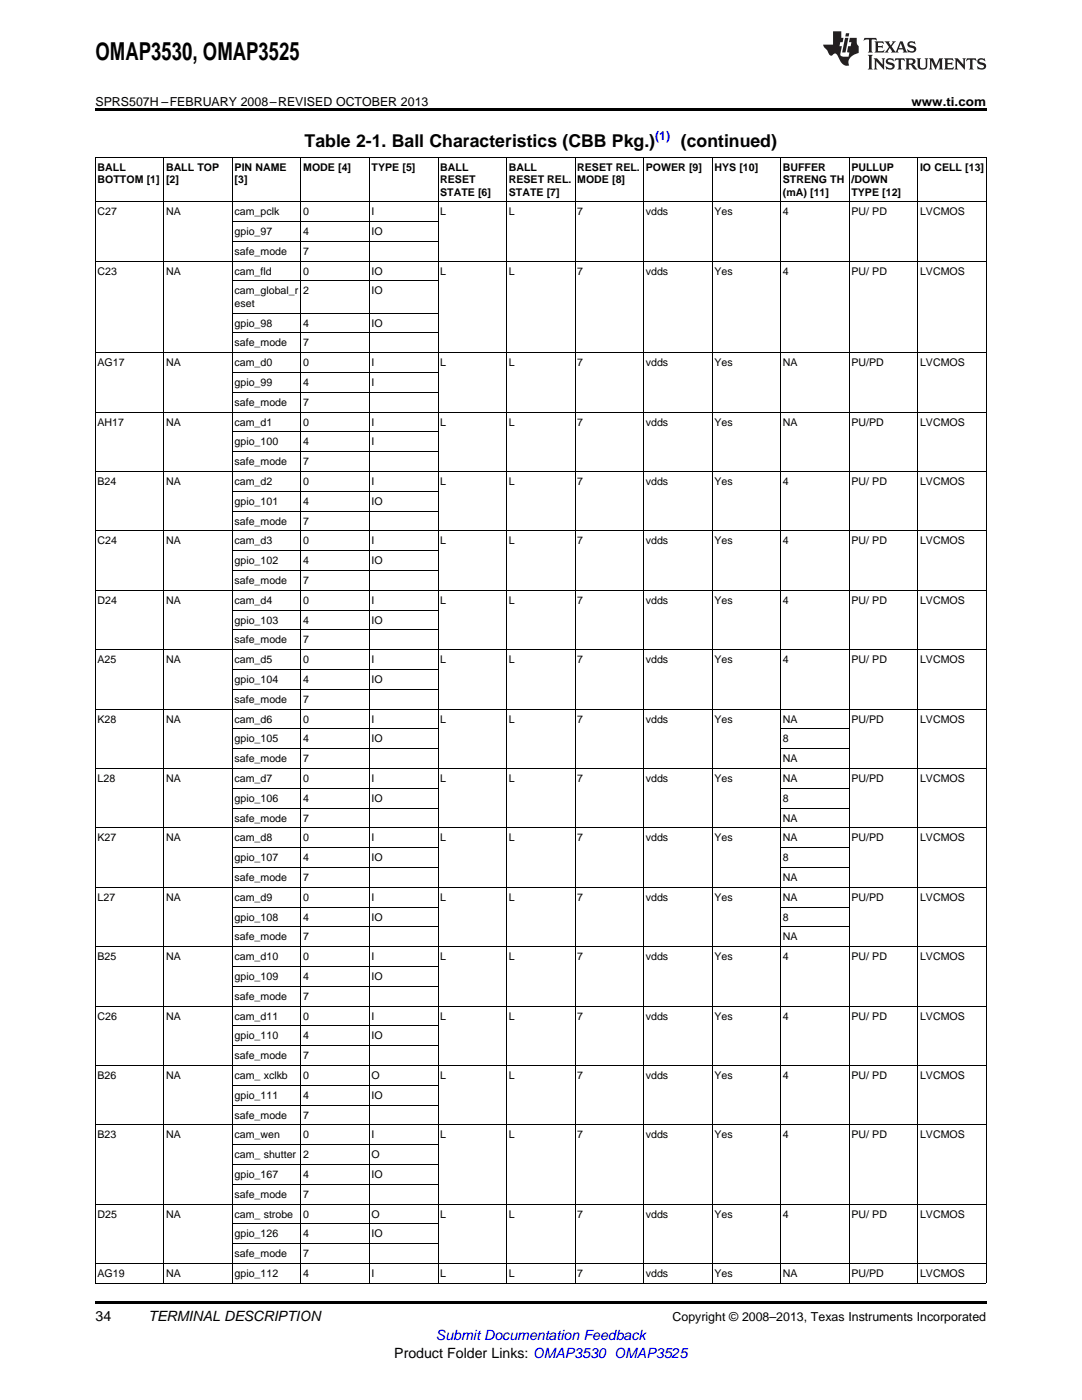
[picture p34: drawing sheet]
<svg xmlns="http://www.w3.org/2000/svg" width="216mm" height="279mm" viewBox="0 0 216 279" stroke-linecap="round" stroke-linejoin="round" font-family="sans-serif">
<defs><g id="words">
<text font-size="4.9" x="19" y="12">OMAP3530, OMAP3525</text>
<g font-size="3.5">
<text x="60.8" y="29.3">Table 2-1. Ball Characteristics (CBB Pkg.)</text>
<text x="135.9" y="29.3">(continued)</text>
</g>
<g font-size="2.8">
<text x="19" y="263.6">34</text>
<text x="29.6" y="263.6">TERMINAL DESCRIPTION</text>
<text x="78.7" y="270.9">Product Folder Links: OMAP3530 OMAP3525</text>
</g>
<text font-size="2.8" fill="#00f" x="87" y="267.4">Submit Documentation Feedback</text>
<g font-size="2.5">
<text x="19" y="21.1">SPRS507H –FEBRUARY 2008–REVISED OCTOBER 2013</text>
<text x="181.9" y="21.1">www.ti.com</text>
<text x="134.2" y="263.6">Copyright © 2008–2013, Texas Instruments Incorporated</text>
</g>
<text font-size="2.5" fill="#00f" x="130.7" y="27.9">(1)</text>
<g font-size="2.1">
<text x="19.5" y="34.1">BALL</text>
<text x="33.1" y="34.1">BALL TOP</text>
<text x="46.8" y="34.1">PIN NAME</text>
<text x="60.5" y="34.1">MODE [4]</text>
<text x="74.2" y="34.1">TYPE [5]</text>
<text x="87.8" y="34.1">BALL</text>
<text x="101.5" y="34.1">BALL</text>
<text x="115.2" y="34.1">RESET REL.</text>
<text x="128.9" y="34.1">POWER [9]</text>
<text x="142.6" y="34.1">HYS [10]</text>
<text x="156.2" y="34.1">BUFFER</text>
<text x="169.9" y="34.1">PULLUP</text>
<text x="183.6" y="34.1">IO CELL [13]</text>
<text x="19.5" y="36.5">BOTTOM [1]</text>
<text x="33.1" y="36.5">[2]</text>
<text x="46.8" y="36.5">[3]</text>
<text x="87.8" y="36.5">RESET</text>
<text x="87.8" y="39">STATE [6]</text>
<text x="101.5" y="36.5">RESET REL.</text>
<text x="101.5" y="39">STATE [7]</text>
<text x="115.2" y="36.5">MODE [8]</text>
<text x="156.2" y="36.5">STRENG TH</text>
<text x="156.2" y="39">(mA) [11]</text>
<text x="169.9" y="36.5">/DOWN</text>
<text x="169.9" y="39">TYPE [12]</text>
<text x="19.5" y="43">C27</text>
<text x="33.1" y="43">NA</text>
<text x="46.8" y="43">cam_pclk</text>
<text x="46.8" y="46.9">gpio_97</text>
<text x="60.5" y="43">0</text>
<text x="60.5" y="46.9">4</text>
<text x="74.2" y="43">I</text>
<text x="74.2" y="46.9">IO</text>
<text x="87.8" y="43">L</text>
<text x="101.5" y="43">L</text>
<text x="115.2" y="43">7</text>
<text x="128.9" y="43">vdds</text>
<text x="142.6" y="43">Yes</text>
<text x="156.2" y="43">4</text>
<text x="169.9" y="43">PU/ PD</text>
<text x="183.6" y="43">LVCMOS</text>
<text x="46.8" y="50.9">safe_mode</text>
<text x="60.5" y="50.9">7</text>
<text x="19.5" y="54.8">C23</text>
<text x="33.1" y="54.8">NA</text>
<text x="46.8" y="54.8">cam_fld</text>
<text x="46.8" y="58.8">cam_global_r</text>
<text x="60.5" y="54.8">0</text>
<text x="60.5" y="58.8">2</text>
<text x="74.2" y="54.8">IO</text>
<text x="74.2" y="58.8">IO</text>
<text x="87.8" y="54.8">L</text>
<text x="101.5" y="54.8">L</text>
<text x="115.2" y="54.8">7</text>
<text x="128.9" y="54.8">vdds</text>
<text x="142.6" y="54.8">Yes</text>
<text x="156.2" y="54.8">4</text>
<text x="169.9" y="54.8">PU/ PD</text>
<text x="183.6" y="54.8">LVCMOS</text>
<text x="46.8" y="61.2">eset</text>
<text x="46.8" y="65.2">gpio_98</text>
<text x="60.5" y="65.2">4</text>
<text x="74.2" y="65.2">IO</text>
<text x="46.8" y="69.1">safe_mode</text>
<text x="60.5" y="69.1">7</text>
<text x="19.5" y="73.1">AG17</text>
<text x="33.1" y="73.1">NA</text>
<text x="46.8" y="73.1">cam_d0</text>
<text x="46.8" y="77">gpio_99</text>
<text x="60.5" y="73.1">0</text>
<text x="60.5" y="77">4</text>
<text x="74.2" y="73.1">I</text>
<text x="74.2" y="77">I</text>
<text x="87.8" y="73.1">L</text>
<text x="101.5" y="73.1">L</text>
<text x="115.2" y="73.1">7</text>
<text x="128.9" y="73.1">vdds</text>
<text x="142.6" y="73.1">Yes</text>
<text x="156.2" y="73.1">NA</text>
<text x="169.9" y="73.1">PU/PD</text>
<text x="183.6" y="73.1">LVCMOS</text>
<text x="46.8" y="81">safe_mode</text>
<text x="60.5" y="81">7</text>
<text x="19.5" y="84.9">AH17</text>
<text x="33.1" y="84.9">NA</text>
<text x="46.8" y="84.9">cam_d1</text>
<text x="46.8" y="88.9">gpio_100</text>
<text x="60.5" y="84.9">0</text>
<text x="60.5" y="88.9">4</text>
<text x="74.2" y="84.9">I</text>
<text x="74.2" y="88.9">I</text>
<text x="87.8" y="84.9">L</text>
<text x="101.5" y="84.9">L</text>
<text x="115.2" y="84.9">7</text>
<text x="128.9" y="84.9">vdds</text>
<text x="142.6" y="84.9">Yes</text>
<text x="156.2" y="84.9">NA</text>
<text x="169.9" y="84.9">PU/PD</text>
<text x="183.6" y="84.9">LVCMOS</text>
<text x="46.8" y="92.9">safe_mode</text>
<text x="60.5" y="92.9">7</text>
<text x="19.5" y="96.8">B24</text>
<text x="33.1" y="96.8">NA</text>
<text x="46.8" y="96.8">cam_d2</text>
<text x="46.8" y="100.8">gpio_101</text>
<text x="60.5" y="96.8">0</text>
<text x="60.5" y="100.8">4</text>
<text x="74.2" y="96.8">I</text>
<text x="74.2" y="100.8">IO</text>
<text x="87.8" y="96.8">L</text>
<text x="101.5" y="96.8">L</text>
<text x="115.2" y="96.8">7</text>
<text x="128.9" y="96.8">vdds</text>
<text x="142.6" y="96.8">Yes</text>
<text x="156.2" y="96.8">4</text>
<text x="169.9" y="96.8">PU/ PD</text>
<text x="183.6" y="96.8">LVCMOS</text>
<text x="46.8" y="104.7">safe_mode</text>
<text x="60.5" y="104.7">7</text>
<text x="19.5" y="108.7">C24</text>
<text x="33.1" y="108.7">NA</text>
<text x="46.8" y="108.7">cam_d3</text>
<text x="46.8" y="112.6">gpio_102</text>
<text x="60.5" y="108.7">0</text>
<text x="60.5" y="112.6">4</text>
<text x="74.2" y="108.7">I</text>
<text x="74.2" y="112.6">IO</text>
<text x="87.8" y="108.7">L</text>
<text x="101.5" y="108.7">L</text>
<text x="115.2" y="108.7">7</text>
<text x="128.9" y="108.7">vdds</text>
<text x="142.6" y="108.7">Yes</text>
<text x="156.2" y="108.7">4</text>
<text x="169.9" y="108.7">PU/ PD</text>
<text x="183.6" y="108.7">LVCMOS</text>
<text x="46.8" y="116.6">safe_mode</text>
<text x="60.5" y="116.6">7</text>
<text x="19.5" y="120.5">D24</text>
<text x="33.1" y="120.5">NA</text>
<text x="46.8" y="120.5">cam_d4</text>
<text x="46.8" y="124.5">gpio_103</text>
<text x="60.5" y="120.5">0</text>
<text x="60.5" y="124.5">4</text>
<text x="74.2" y="120.5">I</text>
<text x="74.2" y="124.5">IO</text>
<text x="87.8" y="120.5">L</text>
<text x="101.5" y="120.5">L</text>
<text x="115.2" y="120.5">7</text>
<text x="128.9" y="120.5">vdds</text>
<text x="142.6" y="120.5">Yes</text>
<text x="156.2" y="120.5">4</text>
<text x="169.9" y="120.5">PU/ PD</text>
<text x="183.6" y="120.5">LVCMOS</text>
<text x="46.8" y="128.4">safe_mode</text>
<text x="60.5" y="128.4">7</text>
<text x="19.5" y="132.4">A25</text>
<text x="33.1" y="132.4">NA</text>
<text x="46.8" y="132.4">cam_d5</text>
<text x="46.8" y="136.3">gpio_104</text>
<text x="60.5" y="132.4">0</text>
<text x="60.5" y="136.3">4</text>
<text x="74.2" y="132.4">I</text>
<text x="74.2" y="136.3">IO</text>
<text x="87.8" y="132.4">L</text>
<text x="101.5" y="132.4">L</text>
<text x="115.2" y="132.4">7</text>
<text x="128.9" y="132.4">vdds</text>
<text x="142.6" y="132.4">Yes</text>
<text x="156.2" y="132.4">4</text>
<text x="169.9" y="132.4">PU/ PD</text>
<text x="183.6" y="132.4">LVCMOS</text>
<text x="46.8" y="140.3">safe_mode</text>
<text x="60.5" y="140.3">7</text>
<text x="19.5" y="144.2">K28</text>
<text x="33.1" y="144.2">NA</text>
<text x="46.8" y="144.2">cam_d6</text>
<text x="46.8" y="148.2">gpio_105</text>
<text x="60.5" y="144.2">0</text>
<text x="60.5" y="148.2">4</text>
<text x="74.2" y="144.2">I</text>
<text x="74.2" y="148.2">IO</text>
<text x="87.8" y="144.2">L</text>
<text x="101.5" y="144.2">L</text>
<text x="115.2" y="144.2">7</text>
<text x="128.9" y="144.2">vdds</text>
<text x="142.6" y="144.2">Yes</text>
<text x="156.2" y="144.2">NA</text>
<text x="156.2" y="148.2">8</text>
<text x="169.9" y="144.2">PU/PD</text>
<text x="183.6" y="144.2">LVCMOS</text>
<text x="46.8" y="152.1">safe_mode</text>
<text x="60.5" y="152.1">7</text>
<text x="156.2" y="152.1">NA</text>
<text x="19.5" y="156.1">L28</text>
<text x="33.1" y="156.1">NA</text>
<text x="46.8" y="156.1">cam_d7</text>
<text x="46.8" y="160">gpio_106</text>
<text x="60.5" y="156.1">0</text>
<text x="60.5" y="160">4</text>
<text x="74.2" y="156.1">I</text>
<text x="74.2" y="160">IO</text>
<text x="87.8" y="156.1">L</text>
<text x="101.5" y="156.1">L</text>
<text x="115.2" y="156.1">7</text>
<text x="128.9" y="156.1">vdds</text>
<text x="142.6" y="156.1">Yes</text>
<text x="156.2" y="156.1">NA</text>
<text x="156.2" y="160">8</text>
<text x="169.9" y="156.1">PU/PD</text>
<text x="183.6" y="156.1">LVCMOS</text>
<text x="19.5" y="167.9">K27</text>
<text x="33.1" y="167.9">NA</text>
<text x="46.8" y="164">safe_mode</text>
<text x="46.8" y="167.9">cam_d8</text>
<text x="60.5" y="164">7</text>
<text x="60.5" y="167.9">0</text>
<text x="74.2" y="167.9">I</text>
<text x="87.8" y="167.9">L</text>
<text x="101.5" y="167.9">L</text>
<text x="115.2" y="167.9">7</text>
<text x="128.9" y="167.9">vdds</text>
<text x="142.6" y="167.9">Yes</text>
<text x="156.2" y="164">NA</text>
<text x="156.2" y="167.9">NA</text>
<text x="169.9" y="167.9">PU/PD</text>
<text x="183.6" y="167.9">LVCMOS</text>
<text x="46.8" y="171.9">gpio_107</text>
<text x="60.5" y="171.9">4</text>
<text x="74.2" y="171.9">IO</text>
<text x="156.2" y="171.9">8</text>
<text x="19.5" y="179.8">L27</text>
<text x="33.1" y="179.8">NA</text>
<text x="46.8" y="175.8">safe_mode</text>
<text x="46.8" y="179.8">cam_d9</text>
<text x="60.5" y="175.8">7</text>
<text x="60.5" y="179.8">0</text>
<text x="74.2" y="179.8">I</text>
<text x="87.8" y="179.8">L</text>
<text x="101.5" y="179.8">L</text>
<text x="115.2" y="179.8">7</text>
<text x="128.9" y="179.8">vdds</text>
<text x="142.6" y="179.8">Yes</text>
<text x="156.2" y="175.8">NA</text>
<text x="156.2" y="179.8">NA</text>
<text x="169.9" y="179.8">PU/PD</text>
<text x="183.6" y="179.8">LVCMOS</text>
<text x="46.8" y="183.7">gpio_108</text>
<text x="60.5" y="183.7">4</text>
<text x="74.2" y="183.7">IO</text>
<text x="156.2" y="183.7">8</text>
<text x="19.5" y="191.6">B25</text>
<text x="33.1" y="191.6">NA</text>
<text x="46.8" y="187.7">safe_mode</text>
<text x="46.8" y="191.6">cam_d10</text>
<text x="60.5" y="187.7">7</text>
<text x="60.5" y="191.6">0</text>
<text x="74.2" y="191.6">I</text>
<text x="87.8" y="191.6">L</text>
<text x="101.5" y="191.6">L</text>
<text x="115.2" y="191.6">7</text>
<text x="128.9" y="191.6">vdds</text>
<text x="142.6" y="191.6">Yes</text>
<text x="156.2" y="187.7">NA</text>
<text x="156.2" y="191.6">4</text>
<text x="169.9" y="191.6">PU/ PD</text>
<text x="183.6" y="191.6">LVCMOS</text>
<text x="46.8" y="195.6">gpio_109</text>
<text x="60.5" y="195.6">4</text>
<text x="74.2" y="195.6">IO</text>
<text x="19.5" y="203.5">C26</text>
<text x="33.1" y="203.5">NA</text>
<text x="46.8" y="199.5">safe_mode</text>
<text x="46.8" y="203.5">cam_d11</text>
<text x="60.5" y="199.5">7</text>
<text x="60.5" y="203.5">0</text>
<text x="74.2" y="203.5">I</text>
<text x="87.8" y="203.5">L</text>
<text x="101.5" y="203.5">L</text>
<text x="115.2" y="203.5">7</text>
<text x="128.9" y="203.5">vdds</text>
<text x="142.6" y="203.5">Yes</text>
<text x="156.2" y="203.5">4</text>
<text x="169.9" y="203.5">PU/ PD</text>
<text x="183.6" y="203.5">LVCMOS</text>
<text x="46.8" y="207.4">gpio_110</text>
<text x="60.5" y="207.4">4</text>
<text x="74.2" y="207.4">IO</text>
<text x="19.5" y="215.3">B26</text>
<text x="33.1" y="215.3">NA</text>
<text x="46.8" y="211.4">safe_mode</text>
<text x="46.8" y="215.3">cam_ xclkb</text>
<text x="60.5" y="211.4">7</text>
<text x="60.5" y="215.3">0</text>
<text x="74.2" y="215.3">O</text>
<text x="87.8" y="215.3">L</text>
<text x="101.5" y="215.3">L</text>
<text x="115.2" y="215.3">7</text>
<text x="128.9" y="215.3">vdds</text>
<text x="142.6" y="215.3">Yes</text>
<text x="156.2" y="215.3">4</text>
<text x="169.9" y="215.3">PU/ PD</text>
<text x="183.6" y="215.3">LVCMOS</text>
<text x="46.8" y="219.3">gpio_111</text>
<text x="60.5" y="219.3">4</text>
<text x="74.2" y="219.3">IO</text>
<text x="19.5" y="227.2">B23</text>
<text x="33.1" y="227.2">NA</text>
<text x="46.8" y="223.2">safe_mode</text>
<text x="46.8" y="227.2">cam_wen</text>
<text x="60.5" y="223.2">7</text>
<text x="60.5" y="227.2">0</text>
<text x="74.2" y="227.2">I</text>
<text x="87.8" y="227.2">L</text>
<text x="101.5" y="227.2">L</text>
<text x="115.2" y="227.2">7</text>
<text x="128.9" y="227.2">vdds</text>
<text x="142.6" y="227.2">Yes</text>
<text x="156.2" y="227.2">4</text>
<text x="169.9" y="227.2">PU/ PD</text>
<text x="183.6" y="227.2">LVCMOS</text>
<text x="46.8" y="231.1">cam_ shutter</text>
<text x="60.5" y="231.1">2</text>
<text x="74.2" y="231.1">O</text>
<text x="46.8" y="235.1">gpio_167</text>
<text x="46.8" y="239">safe_mode</text>
<text x="60.5" y="235.1">4</text>
<text x="60.5" y="239">7</text>
<text x="74.2" y="235.1">IO</text>
<text x="19.5" y="243">D25</text>
<text x="33.1" y="243">NA</text>
<text x="46.8" y="243">cam_ strobe</text>
<text x="60.5" y="243">0</text>
<text x="74.2" y="243">O</text>
<text x="87.8" y="243">L</text>
<text x="101.5" y="243">L</text>
<text x="115.2" y="243">7</text>
<text x="128.9" y="243">vdds</text>
<text x="142.6" y="243">Yes</text>
<text x="156.2" y="243">4</text>
<text x="169.9" y="243">PU/ PD</text>
<text x="183.6" y="243">LVCMOS</text>
<text x="46.8" y="246.9">gpio_126</text>
<text x="46.8" y="250.9">safe_mode</text>
<text x="60.5" y="246.9">4</text>
<text x="60.5" y="250.9">7</text>
<text x="74.2" y="246.9">IO</text>
<text x="19.5" y="254.8">AG19</text>
<text x="33.1" y="254.8">NA</text>
<text x="46.8" y="254.8">gpio_112</text>
<text x="60.5" y="254.8">4</text>
<text x="74.2" y="254.8">I</text>
<text x="87.8" y="254.8">L</text>
<text x="101.5" y="254.8">L</text>
<text x="115.2" y="254.8">7</text>
<text x="128.9" y="254.8">vdds</text>
<text x="142.6" y="254.8">Yes</text>
<text x="156.2" y="254.8">NA</text>
<text x="169.9" y="254.8">PU/PD</text>
<text x="183.6" y="254.8">LVCMOS</text>
</g>
</g></defs>
<path d="M19 21.6h177.8v.6h-177.8zM19 259.7h177.8v.5h-177.8z" fill="#000"/>
<g fill="none" stroke="#000" stroke-width=".2">
<path d="M19.1 31.4h177.7v224.7h-177.7zM32.7 31.4v224.7M46.4 31.4v224.7M60.1 31.4v224.7M73.7 31.4v224.7M87.4 31.4v224.7M101.1 31.4v224.7M114.7 31.4v224.7M128.4 31.4v224.7M142.1 31.4v224.7M155.8 31.4v224.7M169.5 31.4v224.7"/>
<path d="M183.1 31.4v224.7M19 52.1h177.8M19 40.3h177.8M46.4 56.1h41M46.4 48.2h41M46.4 44.2h41M19 70.4h177.8M46.4 78.3h41M46.4 74.3h41M46.4 66.4h41M46.4 62.5h41M19 94.1h177.8"/>
<path d="M19 82.3h177.8M46.4 98.1h41M46.4 90.2h41M46.4 86.2h41M19 117.8h177.8M19 106h177.8M46.4 113.9h41M46.4 109.9h41M46.4 102h41M19 129.7h177.8M46.4 137.6h41M46.4 133.6h41"/>
<path d="M46.4 125.7h41M46.4 121.8h41M19 153.4h177.8M19 141.5h177.8M46.4 157.3h41M46.4 149.4h41M46.4 145.5h41M155.8 157.3h13.6M155.8 149.4h13.6M155.8 145.5h13.6M19 177.1h177.8M19 165.2h177.8"/>
<path d="M46.4 173.1h41M46.4 169.2h41M46.4 161.3h41M155.8 173.1h13.6M155.8 169.2h13.6M155.8 161.3h13.6M19 188.9h177.8M46.4 196.8h41M46.4 192.9h41M46.4 185h41M46.4 181h41M155.8 185h13.6"/>
<path d="M155.8 181h13.6M19 212.6h177.8M19 200.8h177.8M46.4 216.6h41M46.4 208.7h41M46.4 204.7h41M19 224.5h177.8M46.4 236.3h41M46.4 232.4h41M46.4 228.4h41M46.4 220.5h41M19 252.1h177.8"/>
<path d="M19 240.3h177.8M46.4 248.2h41M46.4 244.2h41"/>
</g>
<g fill="#231f20">
<path d="M172.5 7.6l-.1 .5 .4-.2h.6v.1v2.1l-.2 .4h.9l-.2-.4v-2.1l.1-.1h.5l.5 .2-.2-.5zM174.5 8.3l.2 .3v1.5l-.2 .4h1.8l.2-.6a1.04 1.04 0 0 1-1.3 .2v-.7h.6l.3 .2v-.6l-.3 .2h-.6v-.6l.8-.1 .4 .3-.2-.5zM176.5 8.3l.9 1.1-.9 1.1h.8l-.2-.2 .4-.7 .5 .7-.2 .2h1.5l-.2-.2 .2-.4h.9l.1 .4-.2 .2h1l-.3-.3-.7-1.9h-.5l-.9 2-.8-1 .9-1h-.8l.1 .3-.4 .5-.3-.6 .1-.2zM179.7 8.6l.4 1h-.7zM181.3 8.4a.63 .63 0 0 0-.2 .7 .63 .63 0 0 0 .6 .4l.6 .2 .1 .2a.75 .75 0 0 1-.7 .4 .75 .75 0 0 1-.6-.5l.1 .7 .1-.1a1.11 1.11 0 0 0 1.5-.6 1.13 1.13 0 0 0-1.2-.8l-.1-.4a1.04 1.04 0 0 1 1.2 .2l-.2-.5-.2 .1-.4-.2zM173.2 10.9l.2 .4v2.2l-.2 .4h1l-.3-.4v-2.2l.3-.4zM174.3 11.6l.3 .4v1.5l-.3 .4h.8l-.2-.4v-1.3l1.5 1.7v-1.9l.2-.4h-.7l.2 .4v.9l-1.1-1.3zM177 11.8a.62 .62 0 0 0-.2 .7 .62 .62 0 0 0 .6 .4l.6 .1 .1 .3a.76 .76 0 0 1-.7 .3 .76 .76 0 0 1-.7-.4l.2 .7 .1-.1a1.11 1.11 0 0 0 1.5-.6 1.13 1.13 0 0 0-1.2-.8l-.1-.4a1.04 1.04 0 0 1 1.2 .2l-.2-.6-.2 .1-.5-.1zM178.7 11.6l-.2 .6a.61 .61 0 0 1 .8-.3v1.6l-.2 .4h.9l-.2-.4v-1.6a.63 .63 0 0 1 .7 .3l-.1-.6zM180.6 11.6l.3 .4v1.5l-.3 .4h1l-.2-.2-.1-.8 .6 .2a.76 .76 0 0 0 1.2 .7l-1-1a.58 .58 0 0 0 .6-.5 .58 .58 0 0 0-.5-.6zM181.4 11.9h.1a.45 .45 0 0 1 .5 .1 .45 .45 0 0 1 .1 .5l-.8 .2zM182.9 11.6l.2 .2a2.17 2.17 0 0 0 .3 1.9 .99 .99 0 0 0 1.6-.6v-1.1l.2-.4h-.7l.2 .2a1.92 1.92 0 0 1-.2 1.8 .6 .6 0 0 1-.9-.5v-1.1l.2-.4zM185.4 11.6l.2 .4v1.5l-.2 .4h.7l-.2-.4v-1.4l.8 1.8 .8-1.8v1.4l-.2 .4h.9l-.2-.4v-1.5l.2-.4h-.8l-.6 1.5-.6-1.5zM188.4 11.6l.2 .4v1.5l-.2 .4h1.8l.1-.6a1.04 1.04 0 0 1-1.2 .1v-.6h.5l.4 .2v-.6l-.4 .2h-.5v-.7h.8l.3 .3-.1-.6zM190.5 11.6l.2 .4v1.5l-.2 .4h.7l-.2-.4v-1.3l1.5 1.7v-1.9l.2-.4h-.7l.2 .4v.9l-1.1-1.3zM192.9 11.6l-.1 .6a.61 .61 0 0 1 .7-.3l.1 1.6-.3 .4h1l-.3-.4 .1-1.6a.63 .63 0 0 1 .7 .3l-.1-.6zM195.2 11.8a.62 .62 0 0 0-.2 .7 .62 .62 0 0 0 .6 .4l.6 .1 .1 .3a.76 .76 0 0 1-.7 .3 .76 .76 0 0 1-.6-.4l.1 .7 .1-.1a1.11 1.11 0 0 0 1.6-.6 1.13 1.13 0 0 0-1.3-.8l-.1-.4a1.04 1.04 0 0 1 1.2 .2l-.1-.6-.2 .1-.5-.1z"/>
<path d="M166.2 6.3v2.6h-1.9v.4l.8 .9a.91 .91 0 0 0 1 .8 .56 .56 0 0 1 .5-.3 .56 .56 0 0 1 .5 .3l.4 .8a1.53 1.53 0 0 0 1.9 1.2 1.54 1.54 0 0 1 1-2.1l.9-.3v-1.4a1.52 1.52 0 0 1-.4-1.6h-1.3l-.2 .8h.5l-.2 .8h-.5l-.1 1v.2l.4 .1-.2 .8a1.93 1.93 0 0 1-1.6-.3l.3-1.8h-.5l.2-.8h.4l.2-.8h-.4v-1.3zM168.6 7.6l-.6 2.9h.7l.6-2.9zM168.8 6.6l-.1 .7h.6l.2-.7z"/>
</g>
<use href="#words"/>
</svg>
